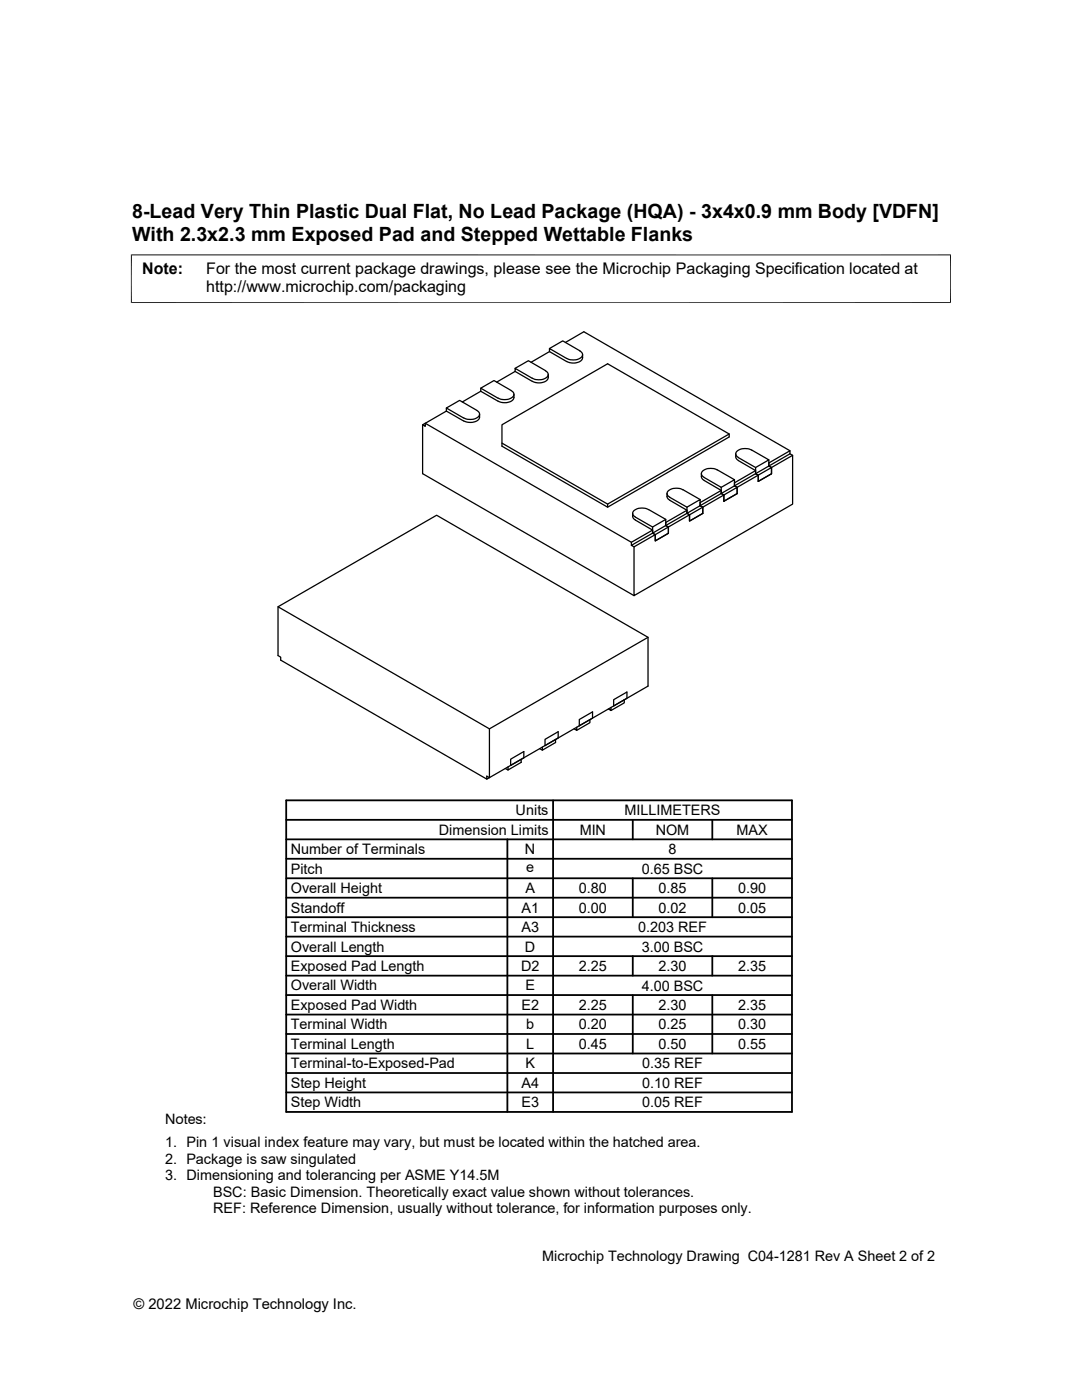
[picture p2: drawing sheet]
<svg xmlns="http://www.w3.org/2000/svg" width="216mm" height="279mm" viewBox="0 0 216 279" stroke-linecap="round" stroke-linejoin="round" font-family="sans-serif">
<defs><g id="words">
<g font-size="3.9">
<text x="26.4" y="43.5">8-Lead Very Thin Plastic Dual Flat, No Lead Package (HQA) - 3x4x0.9 mm Body [VDFN]</text>
<text x="26.4" y="48">With 2.3x2.3 mm Exposed Pad and Stepped Wettable Flanks</text>
</g>
<g font-size="3.2">
<text x="28.4" y="54.6">Note:</text>
<text x="41.1" y="58.3">http://www.microchip.com/packaging</text>
<text x="41.1" y="54.6">For the most current package drawings, please see the Microchip Packaging Specification located at</text>
</g>
<g font-size="2.9">
<text x="87.6" y="166.6">Dimension Limits</text>
<text x="102.9" y="162.7">Units</text>
<text x="115.7" y="166.6">MIN</text>
<text x="124.6" y="162.7">MILLIMETERS</text>
<text x="130.8" y="166.6">NOM</text>
<text x="147" y="166.6">MAX</text>
<text x="58" y="170.5">Number of Terminals</text>
<text x="104.8" y="170.5">N</text>
<text x="133.4" y="170.5">8</text>
<text x="58" y="178.2">Overall Height</text>
<text x="58" y="174.4">Pitch</text>
<text x="104.8" y="178.2">A</text>
<text x="105" y="174.1">e</text>
<text x="115.5" y="178.2">0.80</text>
<text x="128" y="174.4">0.65 BSC</text>
<text x="131.4" y="178.2">0.85</text>
<text x="147.3" y="178.2">0.90</text>
<text x="58" y="182.1">Standoff</text>
<text x="104.1" y="182.1">A1</text>
<text x="115.5" y="182.1">0.00</text>
<text x="131.4" y="182.1">0.02</text>
<text x="147.3" y="182.1">0.05</text>
<text x="58" y="186">Terminal Thickness</text>
<text x="58" y="189.9">Overall Length</text>
<text x="104.1" y="186">A3</text>
<text x="104.8" y="189.9">D</text>
<text x="127.3" y="186">0.203 REF</text>
<text x="128" y="189.9">3.00 BSC</text>
<text x="58" y="197.7">Overall Width</text>
<text x="58" y="193.8">Exposed Pad Length</text>
<text x="104" y="193.8">D2</text>
<text x="104.8" y="197.7">E</text>
<text x="115.5" y="193.8">2.25</text>
<text x="128" y="197.7">4.00 BSC</text>
<text x="131.4" y="193.8">2.30</text>
<text x="147.3" y="193.8">2.35</text>
<text x="58" y="201.6">Exposed Pad Width</text>
<text x="104" y="201.6">E2</text>
<text x="115.5" y="201.6">2.25</text>
<text x="131.4" y="201.6">2.30</text>
<text x="147.3" y="201.6">2.35</text>
<text x="58" y="205.4">Terminal Width</text>
<text x="58" y="209.3">Terminal Length</text>
<text x="105" y="205.4">b</text>
<text x="105" y="209.3">L</text>
<text x="115.5" y="209.3">0.45</text>
<text x="115.5" y="205.4">0.20</text>
<text x="131.4" y="205.4">0.25</text>
<text x="131.4" y="209.3">0.50</text>
<text x="147.3" y="209.3">0.55</text>
<text x="147.3" y="205.4">0.30</text>
<text x="58" y="213.2">Terminal-to-Exposed-Pad</text>
<text x="104.8" y="213.2">K</text>
<text x="128.1" y="213.2">0.35 REF</text>
<text x="58" y="221">Step Width</text>
<text x="58" y="217.1">Step Height</text>
<text x="104" y="221">E3</text>
<text x="104.1" y="217.1">A4</text>
<text x="128.1" y="221">0.05 REF</text>
<text x="128.1" y="217.1">0.10 REF</text>
<text x="32.9" y="224.3">Notes:</text>
<text x="32.9" y="228.9">1. Pin 1 visual index feature may vary, but must be located within the hatched area.</text>
<text x="32.9" y="232.2">2. Package is saw singulated</text>
<text x="32.9" y="235.5">3. Dimensioning and tolerancing per ASME Y14.5M</text>
<text x="42.5" y="238.8">BSC: Basic Dimension. Theoretically exact value shown without tolerances.</text>
<text x="42.5" y="242.2">REF: Reference Dimension, usually without tolerance, for information purposes only.</text>
<text x="108.2" y="251.7">Microchip Technology Drawing C04-1281 Rev A Sheet 2 of 2</text>
<text x="26.6" y="261.3">© 2022 Microchip Technology Inc.</text>
</g>
</g></defs>
<g fill="none" stroke="#000" stroke-width=".25">
<path d="M95.9 77.5l3.5 2M95.9 78.1l-3.7 2.1M95.9 78.1l3.5 2a2.4 2.4 0 0 0 3.1-.6l.1-.8M102 77.9l-3.4-2-2.7 1.6v.6M102 78a.82 .82 0 0 1 .5 .8 .82 .82 0 0 1-.7 .7 2.91 2.91 0 0 1-2.4-.1M102.8 73.5l2.6-1.5 3.4 2a.82 .82 0 0 1 .6 .9 .82 .82 0 0 1-.8 .7 2.91 2.91 0 0 1-2.4-.1M102.8 74.1l-3.7 2.2M102.8 74.1v-.6l3.4 2M102.8 74.1l3.4 2M109.4 74.7v.7a1.89 1.89 0 0 1-2.5 .9l-.7-.2M109.6 69.6l2.7-1.6 3.4 2M109.6 70.2l-3.6 2.1"/>
<path d="M109.6 70.2l3.5 1.9a2.4 2.4 0 0 0 3.1-.6v-.7M112.8 68.3l3.7-2.1 41.1 23.8M115.7 70a.82 .82 0 0 1 .5 .9 .82 .82 0 0 1-.7 .7 2.91 2.91 0 0 1-2.4-.1l-3.5-1.9v.6M89.1 82v-.6l2.6-1.5 3.4 2a.83 .83 0 0 1 .6 .9 .83 .83 0 0 1-.8 .7 2.91 2.91 0 0 1-2.4-.1M89.1 81.4l3.4 2M89.1 82l-4.2 2.5v.6l-.6-.3M89.1 82l3.4 2M95.7 82.7a1.53 1.53 0 0 1-2 1.6l-1.2-.3M100.2 88.4l21 12.2v.6M100.2 84.8l21-12.2 24.3 14v.6l-24.3 14-21-12.2zM133.1 98.5v.7l.2 .4 3.8 2.2v.6l.5 .3v1.3l2.6-1.5M133.6 99.3l3.5 1.9"/>
<path d="M133.6 99.2a.82 .82 0 0 1-.5-.9 .82 .82 0 0 1 .8-.7 2.91 2.91 0 0 1 2.4 .1l3.4 2M140 94.5v.8l.2 .4 3.7 2.2v.6l.5 .3v1.2M140.2 94a2.82 2.82 0 0 1 2.9-.2l3.5 1.9-2.7 1.6-3.4-2a.74 .74 0 0 1-.3-1.3zM143.9 97.9l-4.2 2.4v.6l.5 .3v1.3M143.9 98.5l.5 .3v1.2M143.9 98.5l-4.2 2.4v-1.2l-2.6 1.5v1.2l2.6-1.5 .5 .3 6.9-3.9v1.2M143.9 97.3v1.2M145.5 86.6l-24.3 14M146.8 90.6l.1 .8 .5 .5M147.1 98.5l-2.7 1.5M147.3 91.9l3.5 2v.6l.5 .3v1.3M147.3 91.3l3.5 2"/>
<path d="M150 89.8a2.4 2.4 0 0 0-3.2 .6l.1 .5 .5 .4M150 89.8l3.4 2-2.6 1.5M150.8 93.9l-4.2 2.5v.6l.5 .3v1.2M150.8 94.5l6.8-3.9v-.6l-4.2 2.4v.6l.5 .3v1.3M150.8 94.5l.5 .3v1.3M150.8 94.5l-6.9 4M150.8 93.3v1.2M153.4 91.8v1.2l.5 .3 4.3-2.4v9.7l-31.7 18.3v-9.8l4.2-2.4v1.3l2.7-1.6M153.9 94.6l-2.6 1.5M153.9 94.6v-1.3l-6.8 4-.5-.3v-1.3M157.6 90.6l.6 .3M126 108.2v.6"/>
<path d="M126.2 102.4l.1 .9 .5 .5M126.8 103.8l3.4 2v.6l.5 .3v1.2l2.7-1.5M129.4 101.7a2.4 2.4 0 0 0-3.1 .6v.5l.3 .3 3.6 2.1M129.4 101.7l3.4 2M130.2 105.2l2.6-1.5v1.2l4.3-2.5 .5 .3 2.6-1.5v1.3l-2.6 1.5v-1.3l-4.2 2.5-.6-.3-2.6 1.5zM130.2 105.8l-4.2 2.4-41.1-23.7-.6 .3v9.7l42.2 24.4M133.4 106.4v-1.2l-2.7 1.5-.5-.3-4.2 2.4 .5 .3M137.1 101.8l-4.3 2.5v.6l.6 .3v1.2M55.5 121.1l42.2 24.4v9.7l-.6 .3v-.6l.6 .3 31.6-18.3v-9.7l-42.2-24.4-31.6 18.3v9.7l.5 .3v.6l41.1 23.8M122.4 139.6l2.7-1.5v1.3l-2.7 1.5zM124.6 139.7v.6l-2.7 1.5M129.3 127.2l-31.6 18.3"/>
<path d="M100.8 153.4l.6 .3M101.9 151.5l2.6-1.5v1.2l-2.6 1.6zM104 151.5v.6l-2.6 1.6v-.6M107.7 149.4l.5 .3M108.8 147.6l2.6-1.6v1.3l-2.6 1.5zM110.8 147.6v.6l-2.6 1.5v-.6M115.1 145.1v.7l-.5-.3M115.6 143.6l2.6-1.5v1.2l-2.6 1.5zM117.7 143.6v.6l-2.6 1.6M121.9 141.2v.6l-.5-.3"/>
</g>
<path d="M26.1 50.9h163.7M26.2 50.8v9.7M189.7 50.8v9.7M26.1 60.4h163.7" fill="none" stroke="#000" stroke-width=".2"/>
<g fill="none" stroke="#000" stroke-width=".36">
<path d="M57.1 159.7h100.9v62.2h-100.9zM110.4 159.7v62.2M57.1 179.2h100.9M57.1 175.3h100.9M57.1 171.4h100.9M57.1 167.5h100.9M57.1 163.6h100.9M101.2 167.5v54.4M126.3 163.6v3.9M126.3 175.3v7.7M142.1 163.6v3.9M142.1 175.3v7.7"/>
<path d="M57.1 190.8h100.9M57.1 186.9h100.9M57.1 183h100.9M57.1 198.6h100.9M57.1 194.7h100.9M126.3 190.8v3.9M126.3 198.6v11.6M142.1 190.8v3.9M142.1 198.6v11.6M57.1 206.4h100.9M57.1 202.5h100.9M57.1 210.2h100.9"/>
<path d="M57.1 214.1h100.9M57.1 218h100.9"/>
</g>
<use href="#words"/>
</svg>
